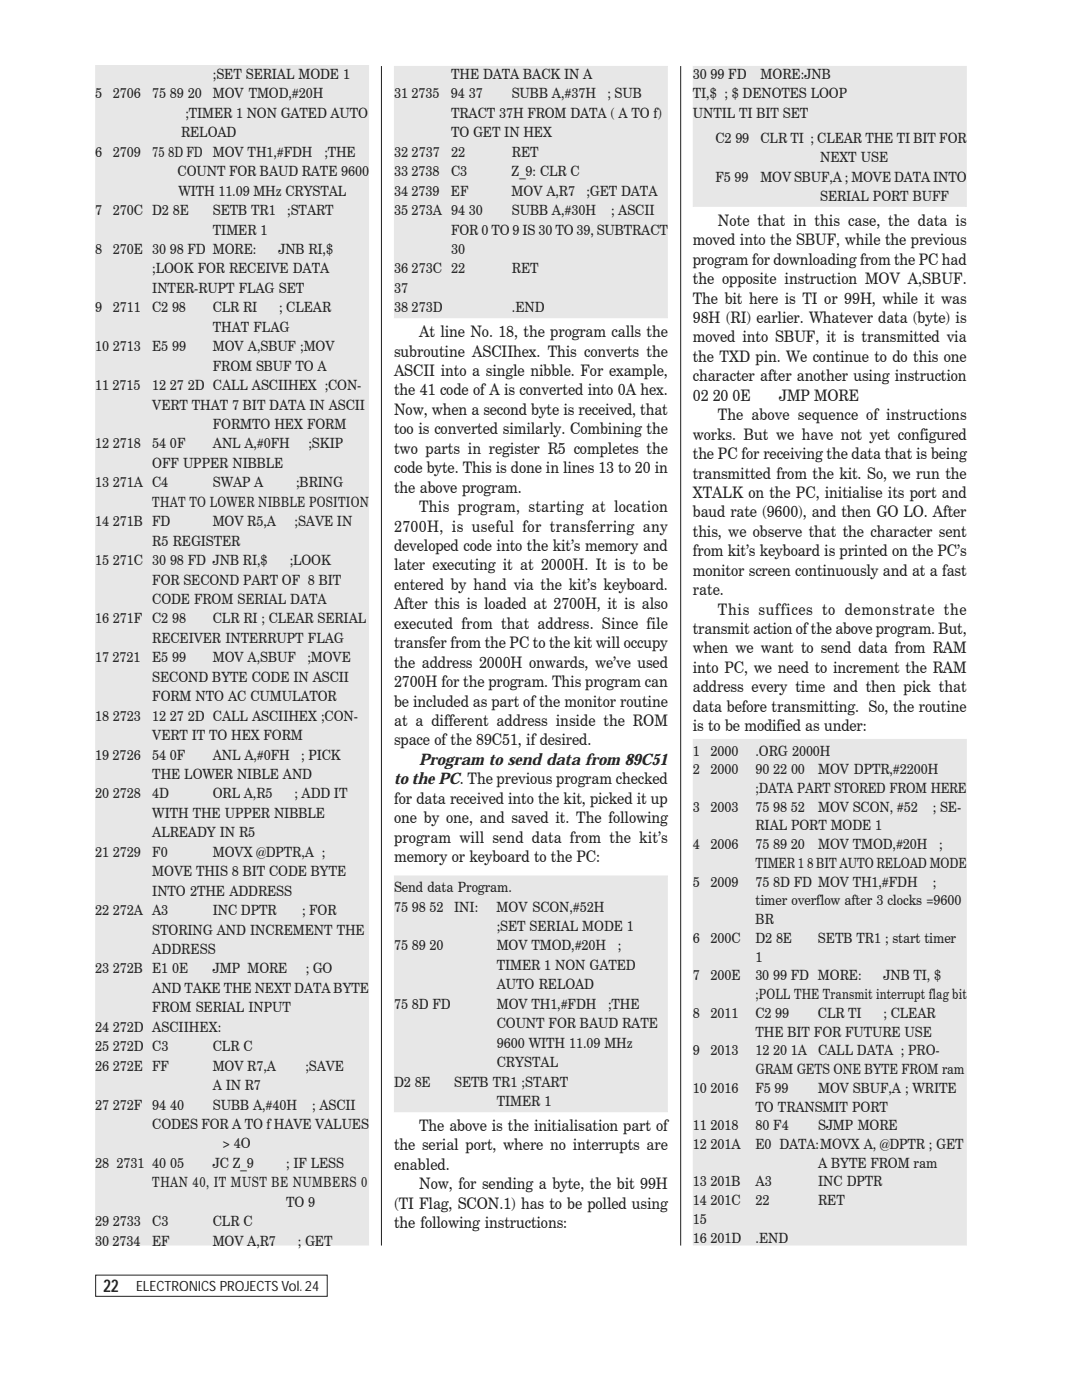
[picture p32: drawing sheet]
<svg xmlns="http://www.w3.org/2000/svg" width="216mm" height="279mm" viewBox="0 0 216 279" stroke-linecap="round" stroke-linejoin="round" font-family="sans-serif">
<defs><g id="words">
<text font-size="3.5" fill="#231f20" x="20.7" y="257.8">22</text>
<g font-size="3.2" fill="#231f20">
<text x="143.2" y="45.1">Note that in this case, the data is</text>
<text x="138.3" y="48.9">moved into the SBUF, while the previous</text>
<text x="138.3" y="52.8">program for downloading from the PC had</text>
<text x="138.3" y="56.7">the opposite instruction MOV A,SBUF.</text>
<text x="138.3" y="60.6">The bit here is TI or 99H, while it was</text>
<text x="138.3" y="64.4">98H (RI) earlier. Whatever data (byte) is</text>
<text x="78.6" y="71.2">subroutine ASCIIhex. This converts the</text>
<text x="83.6" y="67.3">At line No. 18, the program calls the</text>
<text x="138.3" y="68.3">moved into SBUF, it is transmitted via</text>
<text x="78.6" y="75">ASCII into a single nibble. For example,</text>
<text x="138.3" y="72.2">the TXD pin. We continue to do this one</text>
<text x="138.3" y="76.1">character after another using instruction</text>
<text x="78.6" y="78.9">the 41 code of A is converted into 0A hex.</text>
<text x="78.6" y="82.8">Now, when a second byte is received, that</text>
<text x="138.3" y="80">02 20 0E</text>
<text x="143.2" y="83.9">The above sequence of instructions</text>
<text x="155.5" y="80">JMP MORE</text>
<text x="78.6" y="86.7">too is converted similarly. Combining the</text>
<text x="138.3" y="87.7">works. But we have not yet configured</text>
<text x="78.6" y="90.6">two parts in register R5 completes the</text>
<text x="78.6" y="94.4">code byte. This is done in lines 13 to 20 in</text>
<text x="138.3" y="91.6">the PC for receiving the data that is being</text>
<text x="138.3" y="95.5">transmitted from the kit. So, we run the</text>
<text x="78.6" y="98.3">the above program.</text>
<text x="138.3" y="99.4">XTALK on the PC, initialise its port and</text>
<text x="78.6" y="106.1">2700H, is useful for transferring any</text>
<text x="83.6" y="102.2">This program, starting at location</text>
<text x="138.3" y="103.3">baud rate (9600), and then GO LO. After</text>
<text x="138.3" y="107.1">this, we observe that the character sent</text>
<text x="78.6" y="110">developed code into the kit’s memory and</text>
<text x="78.6" y="113.8">later executing it at 2000H. It is to be</text>
<text x="138.3" y="111">from kit’s keyboard is printed on the PC’s</text>
<text x="78.6" y="117.7">entered by hand via the kit’s keyboard.</text>
<text x="138.3" y="114.9">monitor screen continuously and at a fast</text>
<text x="138.3" y="118.8">rate.</text>
<text x="78.6" y="121.6">After this is loaded at 2700H, it is also</text>
<text x="78.6" y="125.5">executed from that address. Since file</text>
<text x="143.2" y="122.7">This suffices to demonstrate the</text>
<text x="78.6" y="129.4">transfer from the PC to the kit will occupy</text>
<text x="138.3" y="126.5">transmit action of the above program. But,</text>
<text x="138.3" y="130.4">when we want to send data from RAM</text>
<text x="78.6" y="133.2">the address 2000H onwards, we’ve used</text>
<text x="78.6" y="137.1">2700H for the program. This program can</text>
<text x="138.3" y="134.3">into PC, we need to increment the RAM</text>
<text x="78.6" y="141">be included as part of the monitor routine</text>
<text x="138.3" y="138.2">address every time and then pick that</text>
<text x="138.3" y="142.1">data before transmitting. So, the routine</text>
<text x="78.6" y="144.9">at a different address inside the ROM</text>
<text x="78.6" y="148.8">space of the 89C51, if desired.</text>
<text x="138.3" y="145.9">is to be modified as under:</text>
<text x="83.6" y="152.6">Program to send data from 89C51</text>
<text x="78.6" y="156.5">to the PC. The previous program checked</text>
<text x="78.6" y="160.4">for data received into the kit, picked it up</text>
<text x="78.6" y="164.3">one by one, and saved it. The following</text>
<text x="78.6" y="168.2">program will send data from the kit’s</text>
<text x="78.6" y="172">memory or keyboard to the PC:</text>
<text x="83.6" y="225.7">The above is the initialisation part of</text>
<text x="78.6" y="229.6">the serial port, where no interrupts are</text>
<text x="78.6" y="233.4">enabled.</text>
<text x="83.6" y="237.3">Now, for sending a byte, the bit 99H</text>
<text x="78.6" y="241.2">(TI Flag, SCON.1) has to be polled using</text>
<text x="78.6" y="245.1">the following instructions:</text>
</g>
<g font-size="2.8" fill="#231f20">
<text x="42.5" y="15.8">;SET SERIAL MODE 1</text>
<text x="90" y="15.8">THE DATA BACK IN A</text>
<text x="138.3" y="15.8">30 99 FD</text>
<text x="151.8" y="15.8">MORE:JNB</text>
<text x="19" y="19.7">5</text>
<text x="22.5" y="19.7">2706</text>
<text x="30.4" y="19.7">75 89 20</text>
<text x="37" y="23.5">;TIMER 1 NON GATED AUTO</text>
<text x="42.5" y="19.7">MOV TMOD,#20H</text>
<text x="78.6" y="19.7">31 2735</text>
<text x="90" y="19.7">94 37</text>
<text x="90" y="23.5">TRACT 37H FROM DATA ( A TO f)</text>
<text x="102.1" y="19.7">SUBB A,#37H</text>
<text x="121.2" y="19.7">; SUB</text>
<text x="138.3" y="19.7">TI,$ ; $ DENOTES LOOP</text>
<text x="138.3" y="23.5">UNTIL TI BIT SET</text>
<text x="36.1" y="27.4">RELOAD</text>
<text x="90" y="27.4">TO GET IN HEX</text>
<text x="142.8" y="28.5">C2 99</text>
<text x="151.8" y="28.5">CLR TI ; CLEAR THE TI BIT FOR</text>
<text x="19" y="31.3">6</text>
<text x="22.5" y="31.3">2709</text>
<text x="30.4" y="31.3">75 8D FD</text>
<text x="35.4" y="35.2">COUNT FOR BAUD RATE 9600</text>
<text x="42.5" y="31.3">MOV TH1,#FDH</text>
<text x="64.7" y="31.3">;THE</text>
<text x="78.6" y="31.3">32 2737</text>
<text x="78.6" y="35.2">33 2738</text>
<text x="90" y="35.2">C3</text>
<text x="90" y="31.3">22</text>
<text x="102.1" y="35.2">Z_9: CLR C</text>
<text x="102.1" y="31.3">RET</text>
<text x="163.7" y="32.4">NEXT USE</text>
<text x="35.6" y="39.1">WITH 11.09 MHz CRYSTAL</text>
<text x="78.6" y="39.1">34 2739</text>
<text x="90" y="39.1">EF</text>
<text x="102.1" y="39.1">MOV A,R7</text>
<text x="117" y="39.1">;GET DATA</text>
<text x="142.8" y="36.2">F5 99</text>
<text x="151.7" y="36.2">MOV SBUF,A ; MOVE DATA INTO</text>
<text x="163.7" y="40.1">SERIAL PORT BUFF</text>
<text x="19" y="42.9">7</text>
<text x="22.5" y="42.9">270C D2 8E</text>
<text x="42.5" y="42.9">SETB TR1</text>
<text x="42.5" y="46.8">TIMER 1</text>
<text x="57.3" y="42.9">;START</text>
<text x="78.6" y="42.9">35 273A 94 30</text>
<text x="90" y="46.8">FOR 0 TO 9 IS 30 TO 39, SUBTRACT</text>
<text x="102.1" y="42.9">SUBB A,#30H</text>
<text x="121.9" y="42.9">; ASCII</text>
<text x="19" y="50.7">8</text>
<text x="22.5" y="50.7">270E 30 98 FD MORE:</text>
<text x="55.5" y="50.7">JNB RI,$</text>
<text x="90" y="50.7">30</text>
<text x="30.4" y="54.6">;LOOK FOR RECEIVE DATA</text>
<text x="30.4" y="58.5">INTER-RUPT FLAG SET</text>
<text x="78.6" y="54.6">36 273C 22</text>
<text x="78.6" y="58.5">37</text>
<text x="102.1" y="54.6">RET</text>
<text x="19" y="62.3">9</text>
<text x="22.5" y="62.3">2711</text>
<text x="30.4" y="62.3">C2 98</text>
<text x="42.5" y="62.3">CLR RI</text>
<text x="55.7" y="62.3">; CLEAR</text>
<text x="78.6" y="62.3">38 273D</text>
<text x="102.1" y="62.3">.END</text>
<text x="19" y="70.1">10 2713</text>
<text x="30.4" y="70.1">E5 99</text>
<text x="42.5" y="66.2">THAT FLAG</text>
<text x="42.5" y="70.1">MOV A,SBUF ;MOV</text>
<text x="19" y="77.9">11 2715</text>
<text x="30.3" y="77.9">12 27 2D CALL ASCIIHEX ;CON-</text>
<text x="42.5" y="74">FROM SBUF TO A</text>
<text x="30.4" y="81.7">VERT THAT 7 BIT DATA IN ASCII</text>
<text x="19" y="89.5">12 2718</text>
<text x="30.4" y="89.5">54 0F</text>
<text x="42.5" y="85.6">FORMTO HEX FORM</text>
<text x="42.5" y="89.5">ANL A,#0FH</text>
<text x="61.6" y="89.5">;SKIP</text>
<text x="30.4" y="93.4">OFF UPPER NIBBLE</text>
<text x="19" y="97.3">13 271A C4</text>
<text x="30.4" y="101.1">THAT TO LOWER NIBBLE POSITION</text>
<text x="42.4" y="97.3">SWAP A</text>
<text x="59.1" y="97.3">;BRING</text>
<text x="19" y="105">14 271B FD</text>
<text x="42.4" y="105">MOV R5,A</text>
<text x="58.8" y="105">;SAVE IN</text>
<text x="19" y="112.8">15 271C 30 98 FD JNB RI,$</text>
<text x="30.4" y="108.9">R5 REGISTER</text>
<text x="57.8" y="112.8">;LOOK</text>
<text x="30.4" y="116.7">FOR SECOND PART OF 8 BIT</text>
<text x="19" y="124.4">16 271F C2 98</text>
<text x="30.4" y="120.5">CODE FROM SERIAL DATA</text>
<text x="42.5" y="124.4">CLR RI ; CLEAR SERIAL</text>
<text x="30.4" y="128.3">RECEIVER INTERRUPT FLAG</text>
<text x="19" y="132.2">17 2721</text>
<text x="30.3" y="132.2">E5 99</text>
<text x="30.4" y="136.1">SECOND BYTE CODE IN ASCII</text>
<text x="42.5" y="132.2">MOV A,SBUF</text>
<text x="61.4" y="132.2">;MOVE</text>
<text x="19" y="143.8">18 2723</text>
<text x="30.3" y="143.8">12 27 2D CALL ASCIIHEX ;CON-</text>
<text x="30.4" y="140">FORM NTO AC CUMULATOR</text>
<text x="30.4" y="147.7">VERT IT TO HEX FORM</text>
<text x="19" y="151.6">19 2726</text>
<text x="30.3" y="151.6">54 0F</text>
<text x="30.4" y="155.5">THE LOWER NIBLE AND</text>
<text x="42.5" y="151.6">ANL A,#0FH</text>
<text x="60.1" y="151.6">; PICK</text>
<text x="138.3" y="150.8">1</text>
<text x="138.3" y="154.5">2</text>
<text x="141.8" y="150.8">2000</text>
<text x="141.8" y="154.5">2000</text>
<text x="150.7" y="154.5">90 22 00</text>
<text x="150.8" y="150.8">.ORG 2000H</text>
<text x="163.2" y="154.5">MOV DPTR,#2200H</text>
<text x="19" y="159.4">20 2728</text>
<text x="30.3" y="159.4">4D</text>
<text x="42.4" y="159.4">ORL A,R5</text>
<text x="58.8" y="159.4">; ADD IT</text>
<text x="138.3" y="162">3</text>
<text x="141.8" y="162">2003</text>
<text x="150.7" y="162">75 98 52</text>
<text x="150.8" y="158.3">;DATA PART STORED FROM HERE</text>
<text x="163.3" y="162">MOV SCON, #52</text>
<text x="186.1" y="162">; SE-</text>
<text x="30.4" y="163.2">WITH THE UPPER NIBBLE</text>
<text x="30.4" y="167.1">ALREADY IN R5</text>
<text x="150.8" y="165.7">RIAL PORT MODE 1</text>
<text x="19" y="171">21 2729</text>
<text x="30.4" y="171">F0</text>
<text x="42.5" y="171">MOVX @DPTR,A ;</text>
<text x="138.3" y="169.5">4</text>
<text x="141.8" y="169.5">2006</text>
<text x="150.7" y="169.5">75 89 20</text>
<text x="150.8" y="173.2">TIMER 1 8 BIT AUTO RELOAD MODE</text>
<text x="163.3" y="169.5">MOV TMOD,#20H</text>
<text x="187.4" y="169.5">;</text>
<text x="30.4" y="174.9">MOVE THIS 8 BIT CODE BYTE</text>
<text x="30.4" y="178.8">INTO 2THE ADDRESS</text>
<text x="78.6" y="178.1">Send data Program.</text>
<text x="138.3" y="177">5</text>
<text x="141.8" y="177">2009</text>
<text x="150.7" y="177">75 8D FD MOV TH1,#FDH</text>
<text x="186.1" y="177">;</text>
<text x="19" y="182.6">22 272A A3</text>
<text x="42.4" y="182.6">INC DPTR</text>
<text x="60.3" y="182.6">; FOR</text>
<text x="78.6" y="181.9">75 98 52</text>
<text x="90.6" y="181.9">INI:</text>
<text x="99.1" y="181.9">MOV SCON,#52H</text>
<text x="99.1" y="185.8">;SET SERIAL MODE 1</text>
<text x="150.8" y="180.7">timer overflow after 3 clocks =9600</text>
<text x="150.8" y="184.4">BR</text>
<text x="30.4" y="186.5">STORING AND INCREMENT THE</text>
<text x="30.4" y="190.4">ADDRESS</text>
<text x="78.6" y="189.7">75 89 20</text>
<text x="99.1" y="189.7">MOV TMOD,#20H</text>
<text x="123.3" y="189.7">;</text>
<text x="138.3" y="188.2">6</text>
<text x="141.8" y="188.2">200C</text>
<text x="150.7" y="188.2">D2 8E</text>
<text x="150.8" y="191.9">1</text>
<text x="163.2" y="188.2">SETB TR1 ; start timer</text>
<text x="19" y="194.3">23 272B E1 0E</text>
<text x="42.5" y="194.3">JMP MORE</text>
<text x="61" y="194.3">; GO</text>
<text x="99.1" y="193.6">TIMER 1 NON GATED</text>
<text x="99.1" y="197.5">AUTO RELOAD</text>
<text x="138.3" y="195.7">7</text>
<text x="141.8" y="195.7">200E</text>
<text x="150.7" y="195.7">30 99 FD MORE:</text>
<text x="176.3" y="195.7">JNB TI, $</text>
<text x="30.4" y="198.2">AND TAKE THE NEXT DATA BYTE</text>
<text x="30.4" y="202">FROM SERIAL INPUT</text>
<text x="78.6" y="201.3">75 8D FD</text>
<text x="99.1" y="201.3">MOV TH1,#FDH</text>
<text x="121.4" y="201.3">;THE</text>
<text x="138.3" y="203.1">8</text>
<text x="141.8" y="203.1">2011</text>
<text x="150.7" y="203.1">C2 99</text>
<text x="150.8" y="199.4">;POLL THE Transmit interrupt flag bit</text>
<text x="163.2" y="203.1">CLR TI</text>
<text x="176.3" y="203.1">; CLEAR</text>
<text x="19" y="205.9">24 272D ASCIIHEX:</text>
<text x="19" y="209.8">25 272D C3</text>
<text x="42.5" y="209.8">CLR C</text>
<text x="99.1" y="205.2">COUNT FOR BAUD RATE</text>
<text x="99.1" y="209.1">9600 WITH 11.09 MHz</text>
<text x="150.8" y="206.9">THE BIT FOR FUTURE USE</text>
<text x="19" y="213.7">26 272E FF</text>
<text x="42.4" y="213.7">MOV R7,A</text>
<text x="60.9" y="213.7">;SAVE</text>
<text x="99.1" y="213">CRYSTAL</text>
<text x="138.3" y="210.6">9</text>
<text x="141.8" y="210.6">2013</text>
<text x="150.7" y="210.6">12 20 1A</text>
<text x="150.8" y="214.4">GRAM GETS ONE BYTE FROM ram</text>
<text x="163.3" y="210.6">CALL DATA ; PRO-</text>
<text x="19" y="221.4">27 272F 94 40</text>
<text x="42.5" y="217.6">A IN R7</text>
<text x="42.5" y="221.4">SUBB A,#40H</text>
<text x="62.3" y="221.4">; ASCII</text>
<text x="78.6" y="216.9">D2 8E</text>
<text x="90.6" y="216.9">SETB TR1 ;START</text>
<text x="99.1" y="220.7">TIMER 1</text>
<text x="138.3" y="218.1">10 2016</text>
<text x="150.7" y="218.1">F5 99</text>
<text x="150.8" y="221.8">TO TRANSMIT PORT</text>
<text x="163.3" y="218.1">MOV SBUF,A ; WRITE</text>
<text x="30.4" y="225.3">CODES FOR A TO f HAVE VALUES</text>
<text x="138.3" y="225.6">11 2018</text>
<text x="150.7" y="225.6">80 F4</text>
<text x="163.2" y="225.6">SJMP MORE</text>
<text x="19" y="233.1">28 2731 40 05</text>
<text x="42.5" y="233.1">JC Z_9</text>
<text x="44.4" y="229.2">&gt; 4O</text>
<text x="57.1" y="233.1">; IF LESS</text>
<text x="138.3" y="229.3">12 201A</text>
<text x="150.7" y="229.3">E0 DATA:MOVX A, @DPTR ; GET</text>
<text x="163.3" y="233">A BYTE FROM ram</text>
<text x="30.4" y="237">THAN 40, IT MUST BE NUMBERS 0</text>
<text x="138.3" y="236.8">13 201B</text>
<text x="150.8" y="236.8">A3</text>
<text x="163.3" y="236.8">INC DPTR</text>
<text x="19" y="244.7">29 2733</text>
<text x="30.4" y="244.7">C3</text>
<text x="42.5" y="244.7">CLR C</text>
<text x="57.1" y="240.8">TO 9</text>
<text x="138.3" y="240.5">14 201C</text>
<text x="138.3" y="244.3">15</text>
<text x="150.8" y="240.5">22</text>
<text x="163.2" y="240.5">RET</text>
<text x="19" y="248.6">30 2734</text>
<text x="30.3" y="248.6">EF</text>
<text x="42.4" y="248.6">MOV A,R7</text>
<text x="59.5" y="248.6">; GET</text>
<text x="138.3" y="248.1">16 201D</text>
<text x="150.8" y="248.1">.END</text>
<text x="27.2" y="257.7">ELECTRONICS PROJECTS Vol. 24</text>
</g>
</g></defs>
<path d="M19.1 254.5h46.2v4.2h-46.2z" fill="none" stroke="#231f20" stroke-width=".2"/>
<path d="M138.3 147.6h54.5v100.9h-54.5z" fill="#e6e7e8"/>
<path d="M138.3 147.6h54.5v100.9h-54.5z" fill="none" stroke="#e6e7e8" stroke-width=".2"/>
<path d="M138.3 13.3h54.5v27.9h-54.5z" fill="#e6e7e8"/>
<path d="M138.3 13.3h54.5v27.9h-54.5z" fill="none" stroke="#e6e7e8" stroke-width=".2"/>
<path d="M78.7 174.8h54.5v47.1h-54.5z" fill="#e6e7e8"/>
<path d="M78.7 174.8h54.5v47.1h-54.5z" fill="none" stroke="#e6e7e8" stroke-width=".2"/>
<path d="M78.7 13.3h54.5v50.1h-54.5z" fill="#e6e7e8"/>
<path d="M78.7 13.3h54.5v50.1h-54.5z" fill="none" stroke="#e6e7e8" stroke-width=".2"/>
<path d="M19.1 13.1h54.5v235.4h-54.5z" fill="#e6e7e8"/>
<path d="M19.1 13.1h54.5v235.4h-54.5z" fill="none" stroke="#e6e7e8" stroke-width=".2"/>
<path d="M76.1 13.2v235.4M135.8 13.2v235.4" fill="none" stroke="#231f20" stroke-width=".2"/>
<use href="#words"/>
</svg>
